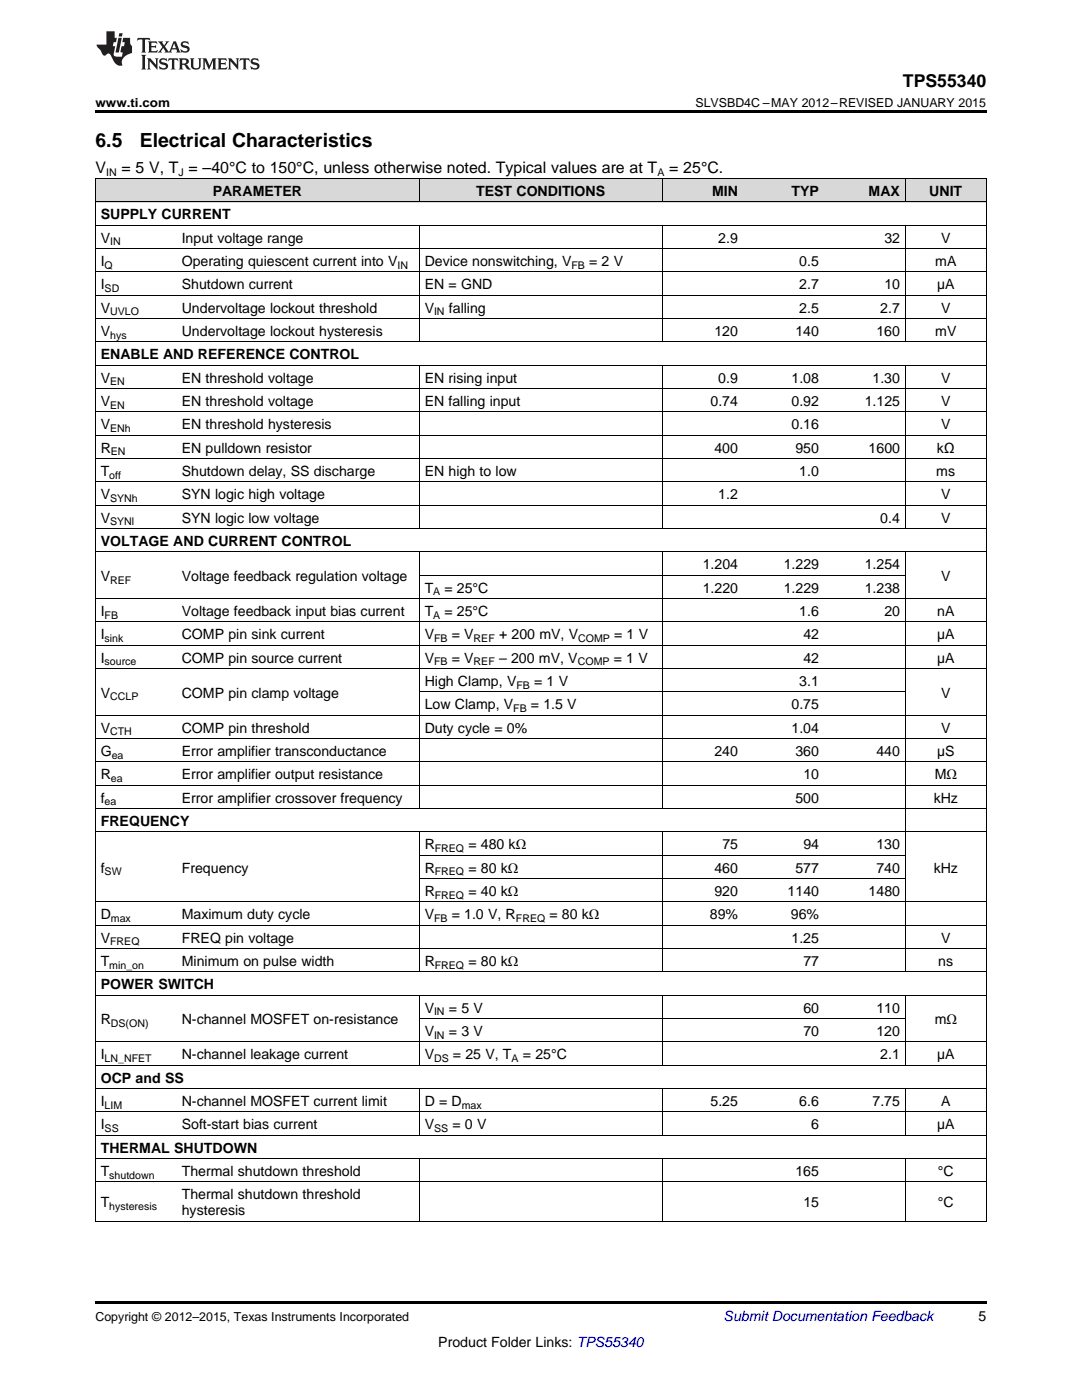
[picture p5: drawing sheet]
<svg xmlns="http://www.w3.org/2000/svg" width="216mm" height="279mm" viewBox="0 0 216 279" stroke-linecap="round" stroke-linejoin="round" font-family="sans-serif">
<defs><g id="words">
<g font-size="3.9">
<text x="19" y="29.3">6.5</text>
<text x="27.9" y="29.3">Electrical Characteristics</text>
</g>
<text font-size="3.5" x="180.2" y="17.3">TPS55340</text>
<g font-size="3.2">
<text x="19" y="34.4">V</text>
<text x="24.2" y="34.4">= 5 V, T = –40°C to 150°C, unless otherwise noted. Typical values are at T</text>
<text x="133.5" y="34.4">= 25°C.</text>
</g>
<g font-size="2.8">
<text x="42.4" y="39.1">PARAMETER</text>
<text x="95" y="39.1">TEST CONDITIONS</text>
<text x="142.1" y="39.1">MIN</text>
<text x="157.9" y="39.1">TYP</text>
<text x="173.3" y="39.1">MAX</text>
<text x="185.4" y="39.1">UNIT</text>
<text x="20.1" y="43.7">SUPPLY CURRENT</text>
<text x="20.1" y="48.4">V</text>
<text x="20.1" y="53.1">I</text>
<text x="36.3" y="48.4">Input voltage range</text>
<text x="36.3" y="53.1">Operating quiescent current into V</text>
<text x="84.7" y="53.1">Device nonswitching, V</text>
<text x="117.5" y="53.1">= 2 V</text>
<text x="143.3" y="48.4">2.9</text>
<text x="159.5" y="53.1">0.5</text>
<text x="176.5" y="48.4">32</text>
<text x="186.6" y="53.1">mA</text>
<text x="187.8" y="48.4">V</text>
<text x="20.1" y="57.7">I</text>
<text x="36.3" y="57.7">Shutdown current</text>
<text x="84.7" y="57.7">EN = GND</text>
<text x="159.5" y="57.7">2.7</text>
<text x="176.5" y="57.7">10</text>
<text x="187" y="57.7">µA</text>
<text x="20.1" y="62.4">V</text>
<text x="36.3" y="62.4">Undervoltage lockout threshold</text>
<text x="84.7" y="62.4">V</text>
<text x="89.6" y="62.4">falling</text>
<text x="159.5" y="62.4">2.5</text>
<text x="175.6" y="62.4">2.7</text>
<text x="187.8" y="62.4">V</text>
<text x="20.1" y="67">V</text>
<text x="20.1" y="71.7">ENABLE AND REFERENCE CONTROL</text>
<text x="36.3" y="67">Undervoltage lockout hysteresis</text>
<text x="142.6" y="67">120</text>
<text x="158.7" y="67">140</text>
<text x="174.9" y="67">160</text>
<text x="186.6" y="67">mV</text>
<text x="20.1" y="76.3">V</text>
<text x="36.3" y="76.3">EN threshold voltage</text>
<text x="84.7" y="76.3">EN rising input</text>
<text x="143.3" y="76.3">0.9</text>
<text x="157.9" y="76.3">1.08</text>
<text x="174.1" y="76.3">1.30</text>
<text x="187.8" y="76.3">V</text>
<text x="20.1" y="81">V</text>
<text x="36.3" y="81">EN threshold voltage</text>
<text x="84.7" y="81">EN falling input</text>
<text x="141.8" y="81">0.74</text>
<text x="157.9" y="81">0.92</text>
<text x="172.5" y="81">1.125</text>
<text x="187.8" y="81">V</text>
<text x="20.1" y="85.7">V</text>
<text x="36.3" y="85.7">EN threshold hysteresis</text>
<text x="157.9" y="85.7">0.16</text>
<text x="187.8" y="85.7">V</text>
<text x="20.1" y="90.3">R</text>
<text x="20.1" y="95">T</text>
<text x="36.3" y="90.3">EN pulldown resistor</text>
<text x="36.3" y="95">Shutdown delay, SS discharge</text>
<text x="84.7" y="95">EN high to low</text>
<text x="142.6" y="90.3">400</text>
<text x="158.7" y="90.3">950</text>
<text x="159.5" y="95">1.0</text>
<text x="173.3" y="90.3">1600</text>
<text x="186.8" y="95">ms</text>
<text x="186.9" y="90.3">kΩ</text>
<text x="20.1" y="99.6">V</text>
<text x="36.3" y="99.6">SYN logic high voltage</text>
<text x="143.3" y="99.6">1.2</text>
<text x="187.8" y="99.6">V</text>
<text x="20.1" y="104.3">V</text>
<text x="36.3" y="104.3">SYN logic low voltage</text>
<text x="175.6" y="104.3">0.4</text>
<text x="187.8" y="104.3">V</text>
<text x="20.1" y="108.9">VOLTAGE AND CURRENT CONTROL</text>
<text x="140.2" y="113.6">1.204</text>
<text x="156.4" y="113.6">1.229</text>
<text x="172.5" y="113.6">1.254</text>
<text x="20.1" y="115.9">V</text>
<text x="36.3" y="115.9">Voltage feedback regulation voltage</text>
<text x="84.7" y="118.3">T</text>
<text x="88.7" y="118.3">= 25°C</text>
<text x="140.2" y="118.3">1.220</text>
<text x="156.4" y="118.3">1.229</text>
<text x="172.5" y="118.3">1.238</text>
<text x="187.8" y="115.9">V</text>
<text x="20.1" y="122.9">I</text>
<text x="36.3" y="122.9">Voltage feedback input bias current</text>
<text x="84.7" y="122.9">T</text>
<text x="88.7" y="122.9">= 25°C</text>
<text x="159.5" y="122.9">1.6</text>
<text x="176.5" y="122.9">20</text>
<text x="187" y="122.9">nA</text>
<text x="20.1" y="127.6">I</text>
<text x="36.3" y="127.6">COMP pin sink current</text>
<text x="84.7" y="127.6">V</text>
<text x="90.1" y="127.6">= V</text>
<text x="99.6" y="127.6">+ 200 mV, V</text>
<text x="122.6" y="127.6">= 1 V</text>
<text x="160.3" y="127.6">42</text>
<text x="187" y="127.6">µA</text>
<text x="20.1" y="132.2">I</text>
<text x="36.3" y="132.2">COMP pin source current</text>
<text x="84.7" y="132.2">V</text>
<text x="84.7" y="136.9">High Clamp, V</text>
<text x="90.1" y="132.2">= V</text>
<text x="99.6" y="132.2">– 200 mV, V</text>
<text x="106.6" y="136.9">= 1 V</text>
<text x="122.5" y="132.2">= 1 V</text>
<text x="159.5" y="136.9">3.1</text>
<text x="160.3" y="132.2">42</text>
<text x="187" y="132.2">µA</text>
<text x="20.1" y="139.2">V</text>
<text x="36.3" y="139.2">COMP pin clamp voltage</text>
<text x="84.7" y="141.5">Low Clamp, V</text>
<text x="105.9" y="141.5">= 1.5 V</text>
<text x="157.9" y="141.5">0.75</text>
<text x="187.8" y="139.2">V</text>
<text x="20.1" y="146.2">V</text>
<text x="36.3" y="146.2">COMP pin threshold</text>
<text x="84.7" y="146.2">Duty cycle = 0%</text>
<text x="157.9" y="146.2">1.04</text>
<text x="187.8" y="146.2">V</text>
<text x="20.1" y="150.8">G</text>
<text x="20.1" y="155.5">R</text>
<text x="36.3" y="150.8">Error amplifier transconductance</text>
<text x="36.3" y="155.5">Error amplifier output resistance</text>
<text x="142.6" y="150.8">240</text>
<text x="158.7" y="150.8">360</text>
<text x="160.3" y="155.5">10</text>
<text x="174.9" y="150.8">440</text>
<text x="186.5" y="155.5">MΩ</text>
<text x="187" y="150.8">µS</text>
<text x="20.1" y="160.2">f</text>
<text x="36.3" y="160.2">Error amplifier crossover frequency</text>
<text x="158.7" y="160.2">500</text>
<text x="186.3" y="160.2">kHz</text>
<text x="20.1" y="164.8">FREQUENCY</text>
<text x="84.7" y="169.5">R</text>
<text x="93.5" y="169.5">= 480 kΩ</text>
<text x="144.1" y="169.5">75</text>
<text x="160.3" y="169.5">94</text>
<text x="174.9" y="169.5">130</text>
<text x="20.1" y="174.1">f</text>
<text x="36.3" y="174.1">Frequency</text>
<text x="84.7" y="174.1">R</text>
<text x="84.7" y="178.8">R</text>
<text x="93.5" y="174.1">= 80 kΩ</text>
<text x="93.5" y="178.8">= 40 kΩ</text>
<text x="142.6" y="174.1">460</text>
<text x="142.6" y="178.8">920</text>
<text x="157.2" y="178.8">1140</text>
<text x="158.7" y="174.1">577</text>
<text x="173.3" y="178.8">1480</text>
<text x="174.9" y="174.1">740</text>
<text x="186.3" y="174.1">kHz</text>
<text x="20.1" y="183.4">D</text>
<text x="36.3" y="183.4">Maximum duty cycle</text>
<text x="84.7" y="183.4">V</text>
<text x="90.1" y="183.4">= 1.0 V, R</text>
<text x="109.6" y="183.4">= 80 kΩ</text>
<text x="141.6" y="183.4">89%</text>
<text x="157.8" y="183.4">96%</text>
<text x="20.1" y="188.1">V</text>
<text x="36.3" y="188.1">FREQ pin voltage</text>
<text x="157.9" y="188.1">1.25</text>
<text x="187.8" y="188.1">V</text>
<text x="20.1" y="192.8">T</text>
<text x="20.1" y="197.4">POWER SWITCH</text>
<text x="36.3" y="192.8">Minimum on pulse width</text>
<text x="84.7" y="192.8">R</text>
<text x="93.5" y="192.8">= 80 kΩ</text>
<text x="160.3" y="192.8">77</text>
<text x="187.2" y="192.8">ns</text>
<text x="84.7" y="202.1">V</text>
<text x="89.6" y="202.1">= 5 V</text>
<text x="160.3" y="202.1">60</text>
<text x="174.9" y="202.1">110</text>
<text x="20.1" y="204.4">R</text>
<text x="36.3" y="204.4">N-channel MOSFET on-resistance</text>
<text x="84.7" y="206.7">V</text>
<text x="89.6" y="206.7">= 3 V</text>
<text x="160.3" y="206.7">70</text>
<text x="174.9" y="206.7">120</text>
<text x="186.5" y="204.4">mΩ</text>
<text x="20.1" y="211.4">I</text>
<text x="36.3" y="211.4">N-channel leakage current</text>
<text x="84.7" y="211.4">V</text>
<text x="90.4" y="211.4">= 25 V, T</text>
<text x="104.4" y="211.4">= 25°C</text>
<text x="175.6" y="211.4">2.1</text>
<text x="187" y="211.4">µA</text>
<text x="20.1" y="216">OCP and SS</text>
<text x="20.1" y="220.7">I</text>
<text x="36.3" y="220.7">N-channel MOSFET current limit</text>
<text x="84.7" y="220.7">D = D</text>
<text x="141.8" y="220.7">5.25</text>
<text x="159.5" y="220.7">6.6</text>
<text x="174.1" y="220.7">7.75</text>
<text x="187.8" y="220.7">A</text>
<text x="20.1" y="225.4">I</text>
<text x="36.3" y="225.4">Soft-start bias current</text>
<text x="84.7" y="225.4">V</text>
<text x="90.3" y="225.4">= 0 V</text>
<text x="161.9" y="225.4">6</text>
<text x="187" y="225.4">µA</text>
<text x="20.1" y="230">THERMAL SHUTDOWN</text>
<text x="20.1" y="234.7">T</text>
<text x="36.3" y="234.7">Thermal shutdown threshold</text>
<text x="36.3" y="239.3">Thermal shutdown threshold</text>
<text x="158.7" y="234.7">165</text>
<text x="187.1" y="234.7">°C</text>
<text x="20.1" y="240.9">T</text>
<text x="36.3" y="242.5">hysteresis</text>
<text x="160.3" y="240.9">15</text>
<text x="187.1" y="240.9">°C</text>
<text x="195.3" y="263.6">5</text>
<text x="87.5" y="268.9">Product Folder Links: TPS55340</text>
</g>
<text font-size="2.8" fill="#0000c8" x="144.4" y="263.6">Submit Documentation Feedback</text>
<g font-size="2.5">
<text x="19" y="21.4">www.ti.com</text>
<text x="138.8" y="21.4">SLVSBD4C –MAY 2012–REVISED JANUARY 2015</text>
<text x="19" y="263.6">Copyright © 2012–2015, Texas Instruments Incorporated</text>
</g>
<g font-size="2.1">
<text x="21.2" y="35.1">IN</text>
<text x="35.6" y="35.1">J</text>
<text x="131.2" y="35.1">A</text>
<text x="20.9" y="53.6">Q</text>
<text x="22" y="49">IN</text>
<text x="79.3" y="53.6">IN</text>
<text x="114" y="53.6">FB</text>
<text x="20.9" y="58.3">SD</text>
<text x="22" y="62.9">UVLO</text>
<text x="86.6" y="62.9">IN</text>
<text x="22" y="67.6">hys</text>
<text x="22" y="76.9">EN</text>
<text x="22" y="81.6">EN</text>
<text x="22" y="86.2">ENh</text>
<text x="21.8" y="95.5">off</text>
<text x="22.1" y="90.9">EN</text>
<text x="22" y="100.2">SYNh</text>
<text x="22" y="104.8">SYNl</text>
<text x="22" y="116.5">REF</text>
<text x="86.4" y="118.8">A</text>
<text x="20.9" y="123.5">FB</text>
<text x="86.4" y="123.5">A</text>
<text x="20.9" y="128.1">sink</text>
<text x="86.6" y="128.1">FB</text>
<text x="94.5" y="128.1">REF</text>
<text x="115.4" y="128.1">COMP</text>
<text x="20.9" y="132.8">source</text>
<text x="86.6" y="132.8">FB</text>
<text x="94.5" y="132.8">REF</text>
<text x="103" y="137.4">FB</text>
<text x="115.3" y="132.8">COMP</text>
<text x="22" y="139.8">CCLP</text>
<text x="102.4" y="142.1">FB</text>
<text x="22" y="146.8">CTH</text>
<text x="22.3" y="151.4">ea</text>
<text x="20.9" y="160.7">ea</text>
<text x="22.1" y="156.1">ea</text>
<text x="86.7" y="170">FREQ</text>
<text x="20.9" y="174.7">SW</text>
<text x="86.7" y="174.7">FREQ</text>
<text x="86.7" y="179.4">FREQ</text>
<text x="22.1" y="184">max</text>
<text x="86.6" y="184">FB</text>
<text x="102.9" y="184">FREQ</text>
<text x="22" y="188.7">FREQ</text>
<text x="21.8" y="193.3">min_on</text>
<text x="86.7" y="193.3">FREQ</text>
<text x="86.6" y="202.6">IN</text>
<text x="22.1" y="205">DS(ON)</text>
<text x="86.6" y="207.3">IN</text>
<text x="20.9" y="211.9">LN_NFET</text>
<text x="86.6" y="211.9">DS</text>
<text x="102.1" y="211.9">A</text>
<text x="20.9" y="221.3">LIM</text>
<text x="92.1" y="221.3">max</text>
<text x="20.9" y="225.9">SS</text>
<text x="86.6" y="225.9">SS</text>
<text x="21.8" y="235.2">shutdown</text>
<text x="21.8" y="241.5">hysteresis</text>
</g>
</g></defs>
<g fill="#d8d8d8">
<path d="M19 35.7h16.2v4.7h-16.2z"/>
<path d="M35.2 35.7h48.5v4.7h-48.5z"/>
<path d="M83.7 35.7h48.5v4.7h-48.5z"/>
<path d="M132.2 35.7h16.1v4.7h-16.1z"/>
<path d="M148.3 35.7h16.2v4.7h-16.2z"/>
<path d="M164.5 35.7h16.2v4.7h-16.2z"/>
<path d="M180.7 35.7h16.1v4.7h-16.1z"/>
</g>
<path d="M19 22h177.8v.5h-177.8zM19 243.7l.2 .1zM83.6 243.7l.1 .1zM132.1 243.7l.1 .1zM180.6 243.7l.1 .1zM196.7 243.7l.1 .1zM19 259.7h177.8v.5h-177.8z" fill="#000"/>
<g fill="none" stroke="#000" stroke-width=".2">
<path d="M19 35.6h177.8M19.1 35.7v208.1M83.6 35.7v4.7M132.1 35.7v4.7M180.6 35.7v4.7M196.8 35.7v208.1M19 58.9h177.8M19 54.3h177.8M19 49.6h177.8M19 45h177.8M19 40.3h177.8M83.6 45v23.3"/>
<path d="M132.1 45v23.3M180.6 45v23.3M19 77.6h177.8M19 72.9h177.8M19 68.2h177.8M19 63.6h177.8M83.6 72.9v32.7M132.1 72.9v32.7M180.6 72.9v32.7M19 96.2h177.8M19 91.5h177.8M19 86.9h177.8"/>
<path d="M19 82.2h177.8M19 119.5h177.8M19 110.2h177.8M19 105.5h177.8M19 100.8h177.8M83.6 110.2v51.2M83.7 114.8h97M132.1 110.2v51.2M180.6 110.2v83.8M19 133.4h177.8M19 128.8h177.8M19 124.1h177.8"/>
<path d="M83.7 138.1h97M19 156.7h177.8M19 152.1h177.8M19 147.4h177.8M19 142.8h177.8M19 166h177.8M19 161.4h177.8M83.6 166.1v27.9M83.7 175.3h97M83.7 170.7h97M132.1 166.1v27.9M19 198.6h177.8"/>
<path d="M19 194h177.8M19 189.3h177.8M19 184.7h177.8M19 180h177.8M83.6 198.6v14.1M132.1 198.6v14.1M180.6 198.6v14.1M19 217.3h177.8M19 212.6h177.8M19 207.9h177.8M83.6 217.3v9.3M83.7 203.3h97"/>
<path d="M132.1 217.3v9.3M180.6 217.3v9.3M19 235.9h177.8M19 231.2h177.8M19 226.6h177.8M19 221.9h177.8M83.6 231.2v12.6M132.1 231.2v12.6M180.6 231.2v12.6M19 243.7h177.8"/>
</g>
<g fill="#231f20">
<path d="M27.5 7.6l-.1 .5 .4-.2h.6v.1v2.1l-.2 .4h1l-.3-.4v-2.1l.1-.1h.5l.5 .2-.2-.5zM29.5 8.3l.2 .3v1.5l-.2 .4h1.8l.2-.6a1.04 1.04 0 0 1-1.3 .2v-.7h.6l.3 .2v-.6l-.3 .2h-.6v-.6l.8-.1 .4 .3-.2-.5zM31.5 8.3l.9 1.1-.9 1.1h.8l-.2-.2 .5-.7 .4 .7-.2 .2h1.5l-.1-.2 .1-.4h.9l.1 .4-.2 .2h1l-.3-.3-.7-1.9h-.5l-.9 2-.8-1 .9-1h-.8l.1 .3-.3 .5-.4-.6 .2-.2zM34.7 8.6l.4 1h-.7zM36.3 8.4a.63 .63 0 0 0-.2 .7 .63 .63 0 0 0 .6 .4l.6 .2 .1 .2a.75 .75 0 0 1-.7 .4 .75 .75 0 0 1-.6-.5l.1 .7 .1-.1a1.11 1.11 0 0 0 1.5-.6 1.13 1.13 0 0 0-1.2-.8l-.1-.4a1.04 1.04 0 0 1 1.2 .2l-.2-.5-.1 .1-.5-.2zM28.2 10.9l.2 .4v2.2l-.2 .4h1l-.3-.4v-2.2l.3-.4zM29.3 11.6l.3 .4v1.5l-.3 .4h.8l-.2-.4v-1.3l1.5 1.7v-1.9l.2-.4h-.7l.2 .4v.9l-1.1-1.3zM32 11.8a.62 .62 0 0 0-.2 .7 .62 .62 0 0 0 .6 .4l.6 .1 .1 .3a.76 .76 0 0 1-.7 .3 .76 .76 0 0 1-.6-.4l.1 .7 .1-.1a1.11 1.11 0 0 0 1.5-.6 1.13 1.13 0 0 0-1.2-.8l-.1-.4a1.04 1.04 0 0 1 1.2 .2l-.2-.6-.1 .1-.5-.1zM33.7 11.6l-.2 .6a.61 .61 0 0 1 .8-.3v1.6l-.2 .4h.9l-.2-.4v-1.6a.63 .63 0 0 1 .8 .3l-.2-.6zM35.6 11.6l.3 .4v1.5l-.3 .4h1l-.2-.2v-.8l.5 .2a.76 .76 0 0 0 1.2 .7l-1-1a.58 .58 0 0 0 .6-.5 .58 .58 0 0 0-.5-.6zM36.4 11.9h.1a.45 .45 0 0 1 .5 .1 .45 .45 0 0 1 .1 .5l-.7 .2zM37.9 11.6l.2 .2a2.17 2.17 0 0 0 .3 1.9 .99 .99 0 0 0 1.6-.6v-1.1l.2-.4h-.7l.2 .2a1.92 1.92 0 0 1-.2 1.8 .6 .6 0 0 1-.9-.5v-1.1l.2-.4zM40.4 11.6l.2 .4v1.5l-.2 .4h.7l-.2-.4v-1.4l.8 1.8 .8-1.8v1.4l-.2 .4h.9l-.2-.4v-1.5l.2-.4h-.8l-.6 1.5-.6-1.5zM43.4 11.6l.2 .4v1.5l-.2 .4h1.8l.2-.6a1.04 1.04 0 0 1-1.3 .1v-.6h.5l.4 .2v-.6l-.4 .2h-.5v-.7h.8l.3 .3-.1-.6zM45.5 11.6l.2 .4v1.5l-.2 .4h.7l-.2-.4v-1.3l1.5 1.7v-1.9l.2-.4h-.7l.2 .4v.9l-1.1-1.3zM47.9 11.6l-.1 .6a.61 .61 0 0 1 .8-.3v1.6l-.3 .4h1l-.3-.4 .1-1.6a.63 .63 0 0 1 .7 .3l-.1-.6zM50.2 11.8a.62 .62 0 0 0-.2 .7 .62 .62 0 0 0 .6 .4l.6 .1 .2 .3a.76 .76 0 0 1-.8 .3 .76 .76 0 0 1-.6-.4l.1 .7 .2-.1a1.11 1.11 0 0 0 1.5-.6 1.13 1.13 0 0 0-1.3-.8l-.1-.4a1.04 1.04 0 0 1 1.2 .2l-.1-.6-.2 .1-.5-.1z"/>
<path d="M21.2 6.3v2.6h-1.9l.1 .4 .7 .9a.91 .91 0 0 0 1 .8 .56 .56 0 0 1 .5-.3 .56 .56 0 0 1 .5 .3l.4 .8a1.53 1.53 0 0 0 1.9 1.2 1.54 1.54 0 0 1 1-2.1l.9-.3v-1.4a1.52 1.52 0 0 1-.3-1.6h-1.4l-.2 .8h.5l-.2 .8h-.4l-.2 1v.2l.4 .1-.2 .8a1.93 1.93 0 0 1-1.6-.3l.3-1.8h-.5l.2-.8h.4l.2-.8h-.4v-1.3zM23.6 7.6l-.6 2.9h.7l.6-2.9zM23.8 6.6l-.1 .7h.6l.2-.7z"/>
</g>
<use href="#words"/>
</svg>
